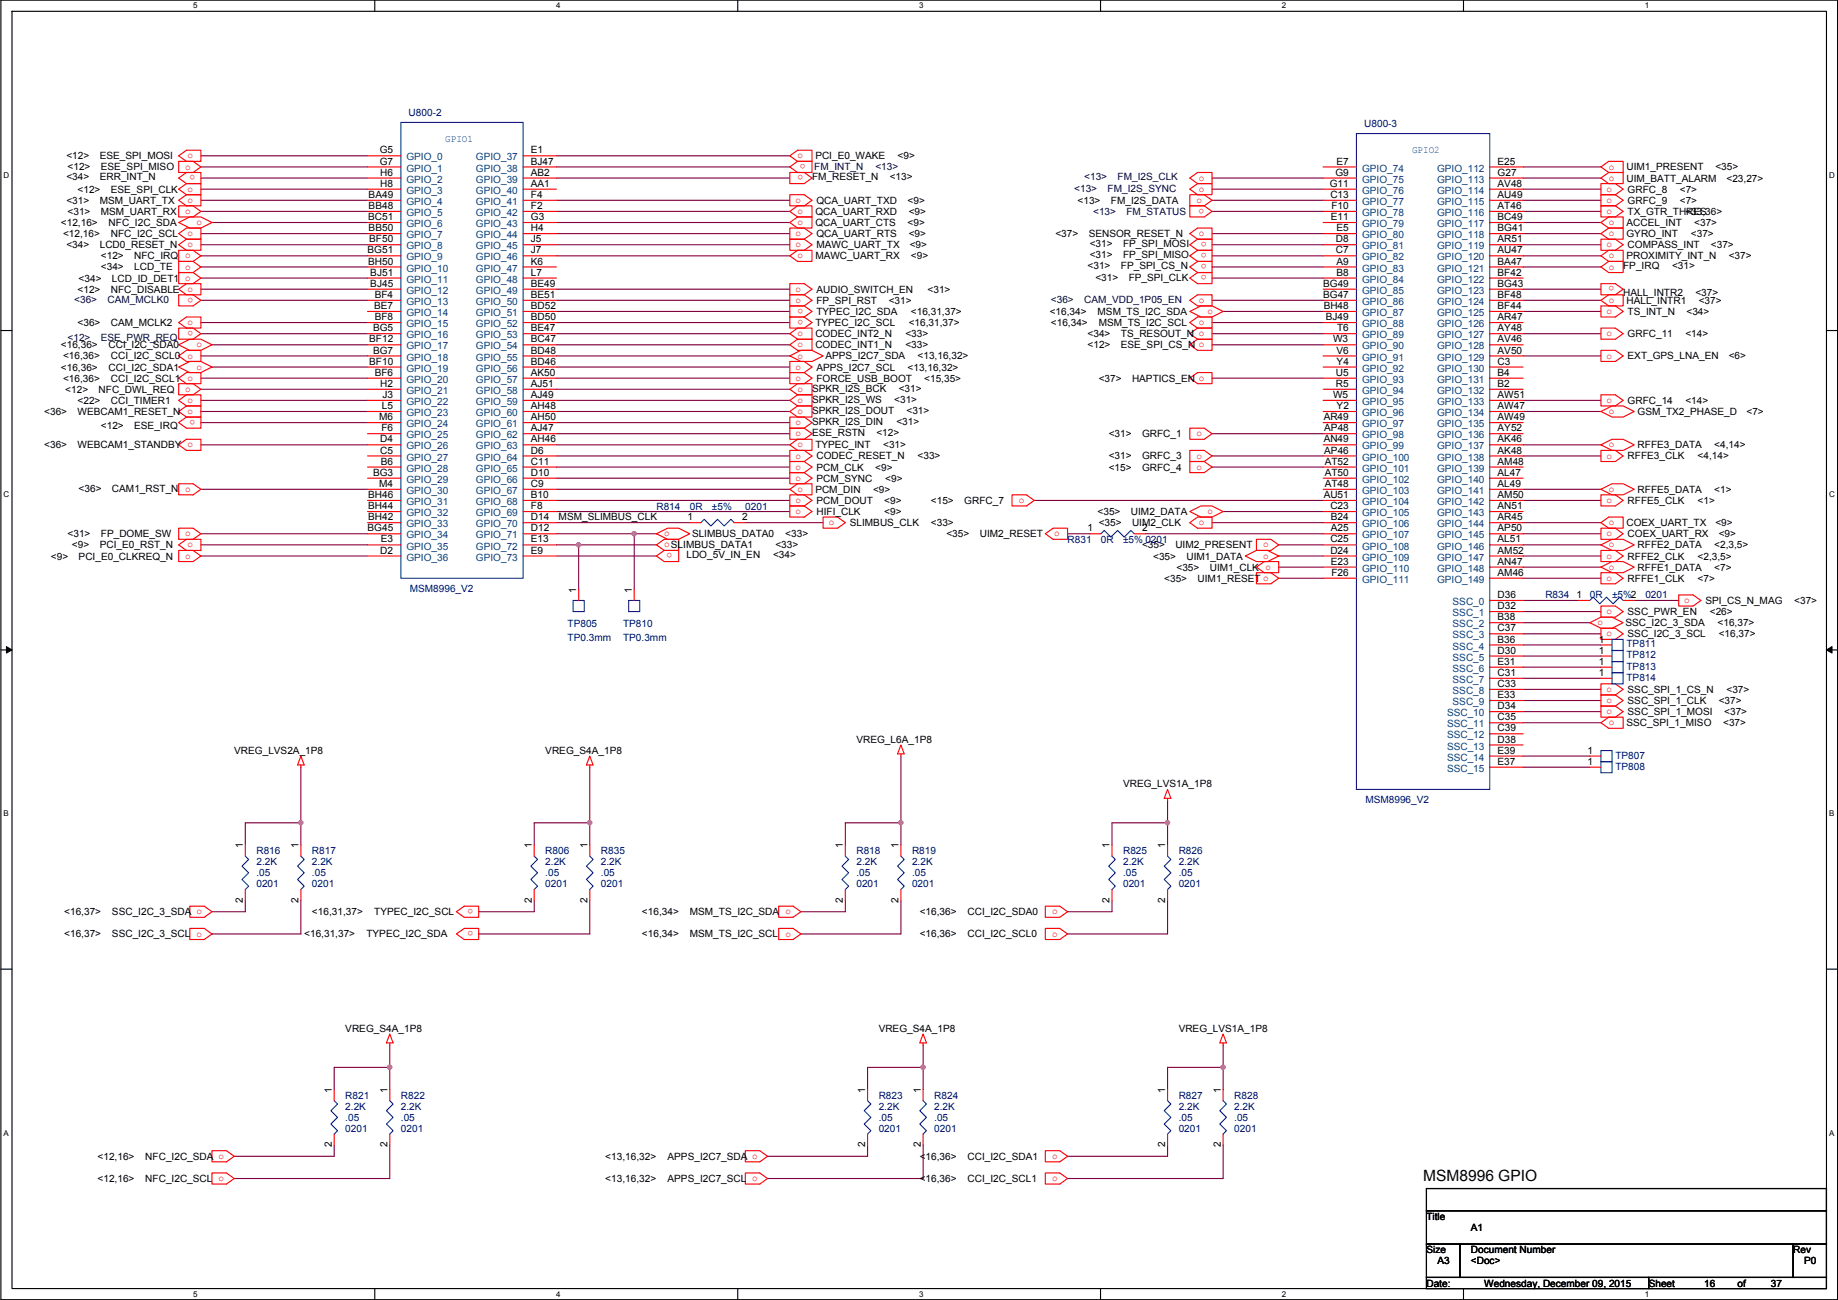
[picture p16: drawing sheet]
<svg xmlns="http://www.w3.org/2000/svg" width="420mm" height="297mm" viewBox="0 0 420 297" stroke-linecap="round" stroke-linejoin="round" font-family="sans-serif">
<defs><g id="words">
<text font-size="3.6" x="325.3" y="269.9">MSM8996 GPIO</text>
<g font-size="2.3" fill="#000080">
<text x="93.4" y="26.5">U800-2</text>
<text x="311.9" y="29">U800-3</text>
<text x="150.1" y="116.4">R814</text>
<text x="157.7" y="116.4">0R</text>
<text x="162.8" y="116.4">±5%</text>
<text x="170.4" y="116.4">0201</text>
<text x="244" y="124">R831</text>
<text x="251.7" y="124">0R</text>
<text x="256.7" y="124">±5% 0201</text>
<text x="93.7" y="135.2">MSM8996_V2</text>
<text x="353.3" y="136.7">R834</text>
<text x="363.4" y="136.7">0R</text>
<text x="368.5" y="136.7">±5%2</text>
<text x="376.1" y="136.7">0201</text>
<text x="129.7" y="143.3">TP805</text>
<text x="142.4" y="143.3">TP810</text>
<text x="129.7" y="146.4">TP0.3mm</text>
<text x="142.4" y="146.4">TP0.3mm</text>
<text x="371.8" y="147.9">TP811</text>
<text x="371.8" y="150.5">TP812</text>
<text x="371.8" y="153">TP813</text>
<text x="371.8" y="155.5">TP814</text>
<text x="369.3" y="173.3">TP807</text>
<text x="369.3" y="175.9">TP808</text>
<text x="312.1" y="183.5">MSM8996_V2</text>
<text x="58.6" y="195.2">R816</text>
<text x="58.6" y="197.7">2.2K</text>
<text x="71.3" y="195.2">R817</text>
<text x="71.3" y="197.7">2.2K</text>
<text x="124.7" y="195.2">R806</text>
<text x="124.7" y="197.7">2.2K</text>
<text x="137.4" y="195.2">R835</text>
<text x="137.4" y="197.7">2.2K</text>
<text x="195.8" y="195.2">R818</text>
<text x="195.8" y="197.7">2.2K</text>
<text x="208.5" y="195.2">R819</text>
<text x="208.5" y="197.7">2.2K</text>
<text x="256.7" y="195.2">R825</text>
<text x="256.7" y="197.7">2.2K</text>
<text x="269.4" y="195.2">R826</text>
<text x="269.4" y="197.7">2.2K</text>
<text x="58.6" y="200.2">.05</text>
<text x="58.6" y="202.8">0201</text>
<text x="71.3" y="200.2">.05</text>
<text x="71.3" y="202.8">0201</text>
<text x="124.7" y="200.2">.05</text>
<text x="124.7" y="202.8">0201</text>
<text x="137.4" y="200.2">.05</text>
<text x="137.4" y="202.8">0201</text>
<text x="195.8" y="200.2">.05</text>
<text x="195.8" y="202.8">0201</text>
<text x="208.5" y="200.2">.05</text>
<text x="208.5" y="202.8">0201</text>
<text x="256.7" y="200.2">.05</text>
<text x="256.7" y="202.8">0201</text>
<text x="269.4" y="200.2">.05</text>
<text x="269.4" y="202.8">0201</text>
<text x="78.9" y="251">R821</text>
<text x="91.6" y="251">R822</text>
<text x="200.9" y="251">R823</text>
<text x="213.6" y="251">R824</text>
<text x="269.4" y="251">R827</text>
<text x="282.1" y="251">R828</text>
<text x="78.9" y="253.6">2.2K</text>
<text x="78.9" y="256.1">.05</text>
<text x="91.6" y="253.6">2.2K</text>
<text x="91.6" y="256.1">.05</text>
<text x="200.9" y="253.6">2.2K</text>
<text x="200.9" y="256.1">.05</text>
<text x="213.6" y="253.6">2.2K</text>
<text x="213.6" y="256.1">.05</text>
<text x="269.4" y="253.6">2.2K</text>
<text x="269.4" y="256.1">.05</text>
<text x="282.1" y="253.6">2.2K</text>
<text x="282.1" y="256.1">.05</text>
<text x="78.9" y="258.7">0201</text>
<text x="91.6" y="258.7">0201</text>
<text x="200.9" y="258.7">0201</text>
<text x="213.6" y="258.7">0201</text>
<text x="269.4" y="258.7">0201</text>
<text x="282.1" y="258.7">0201</text>
</g>
<g font-size="2.3">
<text x="86.8" y="35.1">G5</text>
<text x="121.4" y="35.1">E1</text>
<text x="15.2" y="36.4">&lt;12&gt;</text>
<text x="15.2" y="41.2">&lt;34&gt;</text>
<text x="15.4" y="38.9">&lt;12&gt;</text>
<text x="22.8" y="36.4">ESE_SPI_MOSI</text>
<text x="22.8" y="41.2">ERR_INT_N</text>
<text x="23.1" y="38.9">ESE_SPI_MISO</text>
<text x="86.8" y="37.6">G7</text>
<text x="86.9" y="40.1">H6</text>
<text x="121.4" y="37.6">BJ47</text>
<text x="121.4" y="40.1">AB2</text>
<text x="185.6" y="41.2">FM_RESET_N</text>
<text x="186.4" y="36.4">PCI_E0_WAKE</text>
<text x="203.4" y="41.2">&lt;13&gt;</text>
<text x="205.2" y="36.4">&lt;9&gt;</text>
<text x="305.3" y="40.1">G9</text>
<text x="305.5" y="37.6">E7</text>
<text x="342.3" y="37.6">E25</text>
<text x="342.3" y="40.1">G27</text>
<text x="371.8" y="38.9">UIM1_PRESENT</text>
<text x="371.8" y="41.5">UIM_BATT_ALARM</text>
<text x="392.1" y="38.9">&lt;35&gt;</text>
<text x="394.7" y="41.5">&lt;23,27&gt;</text>
<text x="15.2" y="46.6">&lt;31&gt;</text>
<text x="17.7" y="44">&lt;12&gt;</text>
<text x="22.8" y="46.6">MSM_UART_TX</text>
<text x="25.3" y="44">ESE_SPI_CLK</text>
<text x="84.3" y="45.2">BA49</text>
<text x="84.3" y="47.8">BB48</text>
<text x="86.9" y="42.7">H8</text>
<text x="121.4" y="42.7">AA1</text>
<text x="121.4" y="45.2">F4</text>
<text x="121.4" y="47.8">F2</text>
<text x="186.6" y="46.6">QCA_UART_TXD</text>
<text x="207.5" y="46.6">&lt;9&gt;</text>
<text x="246.3" y="46.6">&lt;13&gt;</text>
<text x="253.9" y="46.6">FM_I2S_DATA</text>
<text x="304" y="42.7">G11</text>
<text x="304.1" y="45.2">C13</text>
<text x="304.4" y="47.8">F10</text>
<text x="342.3" y="42.7">AV48</text>
<text x="342.3" y="45.2">AU49</text>
<text x="342.3" y="47.8">AT46</text>
<text x="372.1" y="44">GRFC_8</text>
<text x="372.1" y="46.6">GRFC_9</text>
<text x="384" y="44">&lt;7&gt;</text>
<text x="384" y="46.6">&lt;7&gt;</text>
<text x="13.9" y="51.6">&lt;12,16&gt;</text>
<text x="15.4" y="49.1">&lt;31&gt;</text>
<text x="23.1" y="49.1">MSM_UART_RX</text>
<text x="24.8" y="51.6">NFC_I2C_SDA</text>
<text x="84.1" y="50.3">BC51</text>
<text x="84.3" y="52.8">BB50</text>
<text x="121.4" y="50.3">G3</text>
<text x="121.4" y="52.8">H4</text>
<text x="186.4" y="49.1">QCA_UART_RXD</text>
<text x="186.4" y="51.6">QCA_UART_CTS</text>
<text x="207.5" y="51.6">&lt;9&gt;</text>
<text x="207.7" y="49.1">&lt;9&gt;</text>
<text x="304.2" y="50.3">E11</text>
<text x="305.5" y="52.8">E5</text>
<text x="342.3" y="50.3">BC49</text>
<text x="342.3" y="52.8">BG41</text>
<text x="371.8" y="51.6">ACCEL_INT</text>
<text x="372.1" y="49.1">TX_GTR_THRES</text>
<text x="385.3" y="49.1">&lt;33,36&gt;</text>
<text x="387.3" y="51.6">&lt;37&gt;</text>
<text x="14.4" y="54.2">&lt;12,16&gt;</text>
<text x="15.2" y="56.7">&lt;34&gt;</text>
<text x="22.8" y="56.7">LCD0_RESET_N</text>
<text x="23.1" y="59.3">&lt;12&gt;</text>
<text x="25.3" y="54.2">NFC_I2C_SCL</text>
<text x="30.7" y="59.3">NFC_IRQ</text>
<text x="84" y="57.9">BG51</text>
<text x="84.4" y="55.4">BF50</text>
<text x="121.4" y="55.4">J5</text>
<text x="121.4" y="57.9">J7</text>
<text x="186.4" y="59.3">MAWC_UART_RX</text>
<text x="186.6" y="54.2">QCA_UART_RTS</text>
<text x="186.6" y="56.7">MAWC_UART_TX</text>
<text x="207.7" y="54.2">&lt;9&gt;</text>
<text x="208" y="56.7">&lt;9&gt;</text>
<text x="208.2" y="59.3">&lt;9&gt;</text>
<text x="241.2" y="54.2">&lt;37&gt;</text>
<text x="248.9" y="54.2">SENSOR_RESET_N</text>
<text x="249.1" y="56.5">&lt;31&gt;</text>
<text x="249.1" y="59">&lt;31&gt;</text>
<text x="256.7" y="56.5">FP_SPI_MOSI</text>
<text x="256.7" y="59">FP_SPI_MISO</text>
<text x="305.4" y="55.4">D8</text>
<text x="305.4" y="57.9">C7</text>
<text x="342.3" y="55.4">AR51</text>
<text x="342.3" y="57.9">AU47</text>
<text x="371.8" y="54.2">GYRO_INT</text>
<text x="371.8" y="59.3">PROXIMITY_INT_N</text>
<text x="372.1" y="56.7">COMPASS_INT</text>
<text x="386.5" y="54.2">&lt;37&gt;</text>
<text x="391.1" y="56.7">&lt;37&gt;</text>
<text x="395.2" y="59.3">&lt;37&gt;</text>
<text x="18" y="64.3">&lt;34&gt;</text>
<text x="23.1" y="61.8">&lt;34&gt;</text>
<text x="25.6" y="64.3">LCD_ID_DET1</text>
<text x="30.7" y="61.8">LCD_TE</text>
<text x="84.1" y="60.5">BH50</text>
<text x="84.7" y="63">BJ51</text>
<text x="84.7" y="65.5">BJ45</text>
<text x="121.4" y="60.5">K6</text>
<text x="121.4" y="63">L7</text>
<text x="121.4" y="65.5">BE49</text>
<text x="248.6" y="61.6">&lt;31&gt;</text>
<text x="250.4" y="64.1">&lt;31&gt;</text>
<text x="256.2" y="61.6">FP_SPI_CS_N</text>
<text x="258" y="64.1">FP_SPI_CLK</text>
<text x="302.5" y="65.5">BG49</text>
<text x="305.5" y="60.5">A9</text>
<text x="305.5" y="63">B8</text>
<text x="342.3" y="60.5">BA47</text>
<text x="342.3" y="63">BF42</text>
<text x="342.3" y="65.5">BG43</text>
<text x="371" y="61.6">FP_IRQ</text>
<text x="382.2" y="61.6">&lt;31&gt;</text>
<text x="17.7" y="66.9">&lt;12&gt;</text>
<text x="25.3" y="66.9">NFC_DISABLE</text>
<text x="85.5" y="70.6">BE7</text>
<text x="85.7" y="68.1">BF4</text>
<text x="121.4" y="68.1">BE51</text>
<text x="121.4" y="70.6">BD52</text>
<text x="186.6" y="72">TYPEC_I2C_SDA</text>
<text x="186.6" y="66.9">AUDIO_SWITCH_EN</text>
<text x="186.6" y="69.4">FP_SPI_RST</text>
<text x="203.1" y="69.4">&lt;31&gt;</text>
<text x="208.2" y="72">&lt;16,31,37&gt;</text>
<text x="212" y="66.9">&lt;31&gt;</text>
<text x="240" y="72">&lt;16,34&gt;</text>
<text x="250.9" y="72">MSM_TS_I2C_SDA</text>
<text x="302.5" y="68.1">BG47</text>
<text x="302.6" y="70.6">BH48</text>
<text x="342.3" y="68.1">BF48</text>
<text x="342.3" y="70.6">BF44</text>
<text x="371" y="67.6">HALL_INTR2</text>
<text x="371.8" y="69.4">HALL_INTR1</text>
<text x="372.1" y="72">TS_INT_N</text>
<text x="385.5" y="72">&lt;34&gt;</text>
<text x="387.5" y="67.6">&lt;37&gt;</text>
<text x="388.3" y="69.4">&lt;37&gt;</text>
<text x="17.7" y="74.5">&lt;36&gt;</text>
<text x="25.3" y="74.5">CAM_MCLK2</text>
<text x="85.3" y="75.7">BG5</text>
<text x="85.7" y="73.2">BF8</text>
<text x="121.4" y="73.2">BD50</text>
<text x="121.4" y="75.7">BE47</text>
<text x="186.4" y="77">CODEC_INT2_N</text>
<text x="186.4" y="74.5">TYPEC_I2C_SCL</text>
<text x="207" y="77">&lt;33&gt;</text>
<text x="207.7" y="74.5">&lt;16,31,37&gt;</text>
<text x="240.2" y="74.5">&lt;16,34&gt;</text>
<text x="248.6" y="77">&lt;34&gt;</text>
<text x="251.2" y="74.5">MSM_TS_I2C_SCL</text>
<text x="256.2" y="77">TS_RESOUT_N o</text>
<text x="303.1" y="73.2">BJ49</text>
<text x="305.6" y="75.7">T6</text>
<text x="342.3" y="73.2">AR47</text>
<text x="342.3" y="75.7">AY48</text>
<text x="372.1" y="77">GRFC_11</text>
<text x="385.3" y="77">&lt;14&gt;</text>
<text x="13.9" y="79.6">&lt;16,36&gt;</text>
<text x="14.4" y="82.1">&lt;16,36&gt;</text>
<text x="24.8" y="79.6">CCI_I2C_SDA0</text>
<text x="25.3" y="82.1">CCI_I2C_SCL0</text>
<text x="84.4" y="78.2">BF12</text>
<text x="84.4" y="83.3">BF10</text>
<text x="85.3" y="80.8">BG7</text>
<text x="121.4" y="78.2">BC47</text>
<text x="121.4" y="80.8">BD48</text>
<text x="121.4" y="83.3">BD46</text>
<text x="186.4" y="79.6">CODEC_INT1_N</text>
<text x="188.7" y="82.1">APPS_I2C7_SDA</text>
<text x="207" y="79.6">&lt;33&gt;</text>
<text x="209.8" y="82.1">&lt;13,16,32&gt;</text>
<text x="248.6" y="79.6">&lt;12&gt;</text>
<text x="256.2" y="79.6">ESE_SPI_CS_N o</text>
<text x="304.7" y="78.2">W3</text>
<text x="305.5" y="80.8">V6</text>
<text x="305.6" y="83.3">Y4</text>
<text x="342.3" y="78.2">AV46</text>
<text x="342.3" y="80.8">AV50</text>
<text x="342.3" y="83.3">C3</text>
<text x="372.1" y="82.1">EXT_GPS_LNA_EN</text>
<text x="395.2" y="82.1">&lt;6&gt;</text>
<text x="13.9" y="84.7">&lt;16,36&gt;</text>
<text x="14.4" y="87.2">&lt;16,36&gt;</text>
<text x="14.9" y="89.7">&lt;12&gt;</text>
<text x="22.6" y="89.7">NFC_DWL_REQ</text>
<text x="24.8" y="84.7">CCI_I2C_SDA1</text>
<text x="25.3" y="87.2">CCI_I2C_SCL1</text>
<text x="85.7" y="85.9">BF6</text>
<text x="86.9" y="88.4">H2</text>
<text x="121.4" y="85.9">AK50</text>
<text x="121.4" y="88.4">AJ51</text>
<text x="185.6" y="89.5">SPKR_I2S_BCK</text>
<text x="186.6" y="84.7">APPS_I2C7_SCL</text>
<text x="186.6" y="87.2">FORCE_USB_BOOT</text>
<text x="205.4" y="89.5">&lt;31&gt;</text>
<text x="207.5" y="84.7">&lt;13,16,32&gt;</text>
<text x="211.3" y="87.2">&lt;15,35&gt;</text>
<text x="251.2" y="87.2">&lt;37&gt;</text>
<text x="258.8" y="87.2">HAPTICS_EN o</text>
<text x="305.4" y="85.9">U5</text>
<text x="305.4" y="88.4">R5</text>
<text x="342.3" y="85.9">B4</text>
<text x="342.3" y="88.4">B2</text>
<text x="10.1" y="94.8">&lt;36&gt;</text>
<text x="17.7" y="92.3">&lt;22&gt;</text>
<text x="17.7" y="94.8">WEBCAM1_RESET_N</text>
<text x="25.3" y="92.3">CCI_TIMER1</text>
<text x="87.3" y="93.5">L5</text>
<text x="87.4" y="90.9">J3</text>
<text x="121.4" y="90.9">AJ49</text>
<text x="121.4" y="93.5">AH48</text>
<text x="185.6" y="92">SPKR_I2S_WS</text>
<text x="185.6" y="94.6">SPKR_I2S_DOUT</text>
<text x="204.4" y="92">&lt;31&gt;</text>
<text x="207.2" y="94.6">&lt;31&gt;</text>
<text x="304.7" y="90.9">W5</text>
<text x="305.6" y="93.5">Y2</text>
<text x="342.3" y="90.9">AW51</text>
<text x="342.3" y="93.5">AW47</text>
<text x="372.1" y="92.3">GRFC_14</text>
<text x="374.3" y="94.8">GSM_TX2_PHASE_D</text>
<text x="385.3" y="92.3">&lt;14&gt;</text>
<text x="399.2" y="94.8">&lt;7&gt;</text>
<text x="23.1" y="98.1">&lt;12&gt;</text>
<text x="30.7" y="98.1">ESE_IRQ</text>
<text x="86.7" y="96">M6</text>
<text x="86.9" y="101.1">D4</text>
<text x="87.2" y="98.6">F6</text>
<text x="121.4" y="96">AH50</text>
<text x="121.4" y="98.6">AJ47</text>
<text x="121.4" y="101.1">AH46</text>
<text x="185.6" y="99.7">ESE_RSTN</text>
<text x="185.6" y="97.1">SPKR_I2S_DIN</text>
<text x="200.4" y="99.7">&lt;12&gt;</text>
<text x="204.9" y="97.1">&lt;31&gt;</text>
<text x="253.4" y="99.9">&lt;31&gt;</text>
<text x="261.1" y="99.9">GRFC_1</text>
<text x="302.6" y="96">AR49</text>
<text x="302.6" y="101.1">AN49</text>
<text x="302.7" y="98.6">AP48</text>
<text x="342.3" y="96">AW49</text>
<text x="342.3" y="98.6">AY52</text>
<text x="342.3" y="101.1">AK46</text>
<text x="10.1" y="102.4">&lt;36&gt;</text>
<text x="17.7" y="102.4">WEBCAM1_STANDBY o</text>
<text x="86.9" y="103.6">C5</text>
<text x="87.1" y="106.2">B6</text>
<text x="121.4" y="103.6">D6</text>
<text x="121.4" y="106.2">C11</text>
<text x="186.4" y="102.4">TYPEC_INT</text>
<text x="186.6" y="105">CODEC_RESET_N</text>
<text x="186.6" y="107.5">PCM_CLK</text>
<text x="200.1" y="107.5">&lt;9&gt;</text>
<text x="201.9" y="102.4">&lt;31&gt;</text>
<text x="209.7" y="105">&lt;33&gt;</text>
<text x="253.4" y="105">&lt;31&gt;</text>
<text x="253.4" y="107.5">&lt;15&gt;</text>
<text x="261.1" y="105">GRFC_3</text>
<text x="261.1" y="107.5">GRFC_4</text>
<text x="302.7" y="103.6">AP46</text>
<text x="302.8" y="106.2">AT52</text>
<text x="342.3" y="103.6">AK48</text>
<text x="342.3" y="106.2">AM48</text>
<text x="372.1" y="105">RFFE3_CLK</text>
<text x="374.3" y="102.4">RFFE3_DATA</text>
<text x="388.1" y="105">&lt;4,14&gt;</text>
<text x="391.9" y="102.4">&lt;4,14&gt;</text>
<text x="18" y="112.4">&lt;36&gt;</text>
<text x="25.6" y="112.4">CAM1_RST_N</text>
<text x="84.1" y="113.8">BH46</text>
<text x="85.3" y="108.7">BG3</text>
<text x="86.7" y="111.3">M4</text>
<text x="121.4" y="108.7">D10</text>
<text x="121.4" y="111.3">C9</text>
<text x="121.4" y="113.8">B10</text>
<text x="186.4" y="112.6">PCM_DIN</text>
<text x="186.6" y="110.1">PCM_SYNC</text>
<text x="199.6" y="112.6">&lt;9&gt;</text>
<text x="202.4" y="110.1">&lt;9&gt;</text>
<text x="302.6" y="113.8">AU51</text>
<text x="302.8" y="108.7">AT50</text>
<text x="302.8" y="111.3">AT48</text>
<text x="342.3" y="108.7">AL47</text>
<text x="342.3" y="111.3">AL49</text>
<text x="342.3" y="113.8">AM50</text>
<text x="374.3" y="112.6">RFFE5_DATA</text>
<text x="391.9" y="112.6">&lt;1&gt;</text>
<text x="84.1" y="116.3">BH44</text>
<text x="84.1" y="118.9">BH42</text>
<text x="121.4" y="116.3">F8</text>
<text x="121.4" y="118.9">D14</text>
<text x="127.7" y="118.7">MSM_SLIMBUS_CLK</text>
<text x="157.2" y="118.9">1</text>
<text x="169.6" y="118.9">2</text>
<text x="186.6" y="115.1">PCM_DOUT</text>
<text x="186.6" y="117.7">HIFI_CLK</text>
<text x="202.1" y="115.1">&lt;9&gt;</text>
<text x="202.1" y="117.7">&lt;9&gt;</text>
<text x="212.8" y="115.1">&lt;15&gt;</text>
<text x="220.4" y="115.1">GRFC_7</text>
<text x="250.9" y="117.7">&lt;35&gt;</text>
<text x="258.5" y="117.7">UIM2_DATA</text>
<text x="304.1" y="116.3">C23</text>
<text x="304.2" y="118.9">B24</text>
<text x="342.3" y="116.3">AN51</text>
<text x="342.3" y="118.9">AR45</text>
<text x="372.1" y="115.1">RFFE5_CLK</text>
<text x="388.1" y="115.1">&lt;1&gt;</text>
<text x="15.4" y="122.8">&lt;31&gt;</text>
<text x="16.5" y="125.3">&lt;9&gt;</text>
<text x="22.8" y="125.3">PCI_E0_RST_N</text>
<text x="23.1" y="122.8">FP_DOME_SW</text>
<text x="84" y="121.4">BG45</text>
<text x="87.1" y="124">E3</text>
<text x="121.4" y="121.4">D12</text>
<text x="121.4" y="124">E13</text>
<text x="158.2" y="122.8">SLIMBUS_DATA0</text>
<text x="177.2" y="125.3">&lt;33&gt;</text>
<text x="179.5" y="122.8">&lt;33&gt;</text>
<text x="194.3" y="120.2">SLIMBUS_CLK</text>
<text x="212.8" y="120.2">&lt;33&gt;</text>
<text x="216.4" y="122.8">&lt;35&gt;</text>
<text x="224" y="122.8">UIM2_RESET</text>
<text x="248.6" y="121.4">1</text>
<text x="251.2" y="120.2">&lt;35&gt;</text>
<text x="258.8" y="120.2">UIM2_CLK</text>
<text x="261.1" y="125.3">&lt;35&gt;</text>
<text x="261.1" y="121.4">2</text>
<text x="268.7" y="125.3">UIM2_PRESENT</text>
<text x="304.1" y="124">C25</text>
<text x="304.2" y="121.4">A25</text>
<text x="342.3" y="121.4">AP50</text>
<text x="342.3" y="124">AL51</text>
<text x="371.8" y="120.2">COEX_UART_TX</text>
<text x="372.1" y="122.8">COEX_UART_RX</text>
<text x="374.3" y="125.3">RFFE2_DATA</text>
<text x="391.9" y="125.3">&lt;2,3,5&gt;</text>
<text x="392.1" y="120.2">&lt;9&gt;</text>
<text x="392.9" y="122.8">&lt;9&gt;</text>
<text x="11.6" y="127.8">&lt;9&gt;</text>
<text x="18" y="127.8">PCI_E0_CLKREQ_N</text>
<text x="86.9" y="126.5">D2</text>
<text x="121.4" y="126.5">E9</text>
<text x="156.9" y="127.6">LDO_5V_IN_EN</text>
<text x="176.7" y="127.6">&lt;34&gt;</text>
<text x="263.6" y="127.8">&lt;35&gt;</text>
<text x="268.9" y="130.4">&lt;35&gt;</text>
<text x="271.2" y="127.8">UIM1_DATA</text>
<text x="276.6" y="130.4">UIM1_CLK o</text>
<text x="304.1" y="126.5">D24</text>
<text x="304.2" y="129">E23</text>
<text x="304.4" y="131.6">F26</text>
<text x="342.3" y="126.5">AM52</text>
<text x="342.3" y="129">AN47</text>
<text x="342.3" y="131.6">AM46</text>
<text x="372.1" y="127.8">RFFE2_CLK</text>
<text x="374.3" y="130.4">RFFE1_DATA</text>
<text x="388.1" y="127.8">&lt;2,3,5&gt;</text>
<text x="391.9" y="130.4">&lt;7&gt;</text>
<text x="131.7" y="135.4" transform="rotate(-90 131.7 135.4)">1</text>
<text x="144.4" y="135.4" transform="rotate(-90 144.4 135.4)">1</text>
<text x="266.1" y="132.9">&lt;35&gt;</text>
<text x="273.8" y="132.9">UIM1_RESET o</text>
<text x="342.3" y="136.7">D36</text>
<text x="360.4" y="136.7">1</text>
<text x="372.1" y="132.9">RFFE1_CLK</text>
<text x="388.1" y="132.9">&lt;7&gt;</text>
<text x="342.3" y="139.2">D32</text>
<text x="342.3" y="141.7">B38</text>
<text x="371.5" y="143.1">SSC_I2C_3_SDA</text>
<text x="372.1" y="140.5">SSC_PWR_EN</text>
<text x="389.8" y="138">SPI_CS_N_MAG</text>
<text x="390.9" y="140.5">&lt;26&gt;</text>
<text x="392.6" y="143.1">&lt;16,37&gt;</text>
<text x="410.2" y="138">&lt;37&gt;</text>
<text x="342.3" y="144.3">C37</text>
<text x="342.3" y="146.8">B36</text>
<text x="342.3" y="149.4">D30</text>
<text x="365.5" y="146.8">1</text>
<text x="365.5" y="149.4">1</text>
<text x="372.1" y="145.6">SSC_I2C_3_SCL</text>
<text x="392.9" y="145.6">&lt;16,37&gt;</text>
<text x="342.3" y="151.9">E31</text>
<text x="342.3" y="154.4">C31</text>
<text x="365.5" y="151.9">1</text>
<text x="365.5" y="154.4">1</text>
<text x="342.3" y="157">C33</text>
<text x="342.3" y="159.5">E33</text>
<text x="372.1" y="158.3">SSC_SPI_1_CS_N</text>
<text x="372.1" y="160.9">SSC_SPI_1_CLK</text>
<text x="392.9" y="160.9">&lt;37&gt;</text>
<text x="394.7" y="158.3">&lt;37&gt;</text>
<text x="342.3" y="162.1">D34</text>
<text x="342.3" y="164.6">C35</text>
<text x="342.3" y="167.1">C39</text>
<text x="371.8" y="165.9">SSC_SPI_1_MISO</text>
<text x="372.1" y="163.4">SSC_SPI_1_MOSI</text>
<text x="393.9" y="165.9">&lt;37&gt;</text>
<text x="394.2" y="163.4">&lt;37&gt;</text>
<text x="53.5" y="172.3">VREG_LVS2A_1P8</text>
<text x="124.7" y="172.3">VREG_S4A_1P8</text>
<text x="195.8" y="169.8">VREG_L6A_1P8</text>
<text x="342.3" y="169.7">D38</text>
<text x="342.3" y="172.2">E39</text>
<text x="362.9" y="172.2">1</text>
<text x="256.7" y="179.9">VREG_LVS1A_1P8</text>
<text x="342.3" y="174.8">E37</text>
<text x="362.9" y="174.8">1</text>
<text x="55.5" y="193.8" transform="rotate(-90 55.5 193.8)">1</text>
<text x="68.2" y="193.8" transform="rotate(-90 68.2 193.8)">1</text>
<text x="121.6" y="193.8" transform="rotate(-90 121.6 193.8)">1</text>
<text x="134.3" y="193.8" transform="rotate(-90 134.3 193.8)">1</text>
<text x="192.7" y="193.8" transform="rotate(-90 192.7 193.8)">1</text>
<text x="205.4" y="193.8" transform="rotate(-90 205.4 193.8)">1</text>
<text x="253.7" y="193.8" transform="rotate(-90 253.7 193.8)">1</text>
<text x="266.4" y="193.8" transform="rotate(-90 266.4 193.8)">1</text>
<text x="14.7" y="209.1">&lt;16,37&gt;</text>
<text x="25.6" y="209.1">SSC_I2C_3_SDA</text>
<text x="55.5" y="206.3" transform="rotate(-90 55.5 206.3)">2</text>
<text x="68.2" y="206.3" transform="rotate(-90 68.2 206.3)">2</text>
<text x="71.3" y="209.1">&lt;16,31,37&gt;</text>
<text x="85.5" y="209.1">TYPEC_I2C_SCL</text>
<text x="121.6" y="206.3" transform="rotate(-90 121.6 206.3)">2</text>
<text x="134.3" y="206.3" transform="rotate(-90 134.3 206.3)">2</text>
<text x="146.8" y="209.1">&lt;16,34&gt;</text>
<text x="157.7" y="209.1">MSM_TS_I2C_SDA</text>
<text x="192.7" y="206.3" transform="rotate(-90 192.7 206.3)">2</text>
<text x="205.4" y="206.3" transform="rotate(-90 205.4 206.3)">2</text>
<text x="210.3" y="209.1">&lt;16,36&gt;</text>
<text x="221.2" y="209.1">CCI_I2C_SDA0</text>
<text x="253.7" y="206.3" transform="rotate(-90 253.7 206.3)">2</text>
<text x="266.4" y="206.3" transform="rotate(-90 266.4 206.3)">2</text>
<text x="14.7" y="214.2">&lt;16,37&gt;</text>
<text x="25.6" y="214.2">SSC_I2C_3_SCL</text>
<text x="69.5" y="214.2">&lt;16,31,37&gt;</text>
<text x="83.8" y="214.2">TYPEC_I2C_SDA</text>
<text x="146.8" y="214.2">&lt;16,34&gt;</text>
<text x="157.7" y="214.2">MSM_TS_I2C_SCL</text>
<text x="210.3" y="214.2">&lt;16,36&gt;</text>
<text x="221.2" y="214.2">CCI_I2C_SCL0</text>
<text x="78.9" y="235.8">VREG_S4A_1P8</text>
<text x="200.9" y="235.8">VREG_S4A_1P8</text>
<text x="269.4" y="235.8">VREG_LVS1A_1P8</text>
<text x="75.9" y="249.7" transform="rotate(-90 75.9 249.7)">1</text>
<text x="88.6" y="249.7" transform="rotate(-90 88.6 249.7)">1</text>
<text x="197.8" y="249.7" transform="rotate(-90 197.8 249.7)">1</text>
<text x="210.5" y="249.7" transform="rotate(-90 210.5 249.7)">1</text>
<text x="266.4" y="249.7" transform="rotate(-90 266.4 249.7)">1</text>
<text x="279.1" y="249.7" transform="rotate(-90 279.1 249.7)">1</text>
<text x="75.9" y="262.2" transform="rotate(-90 75.9 262.2)">2</text>
<text x="88.6" y="262.2" transform="rotate(-90 88.6 262.2)">2</text>
<text x="197.8" y="262.2" transform="rotate(-90 197.8 262.2)">2</text>
<text x="210.5" y="262.2" transform="rotate(-90 210.5 262.2)">2</text>
<text x="266.4" y="262.2" transform="rotate(-90 266.4 262.2)">2</text>
<text x="279.1" y="262.2" transform="rotate(-90 279.1 262.2)">2</text>
<text x="22.3" y="265">&lt;12,16&gt;</text>
<text x="33.2" y="265">NFC_I2C_SDA</text>
<text x="138.4" y="265">&lt;13,16,32&gt;</text>
<text x="152.6" y="265">APPS_I2C7_SDA</text>
<text x="210.3" y="265">&lt;16,36&gt;</text>
<text x="221.2" y="265">CCI_I2C_SDA1</text>
<text x="22.3" y="270.1">&lt;12,16&gt;</text>
<text x="33.2" y="270.1">NFC_I2C_SCL</text>
<text x="138.4" y="270.1">&lt;13,16,32&gt;</text>
<text x="152.6" y="270.1">APPS_I2C7_SCL</text>
<text x="210.3" y="270.1">&lt;16,36&gt;</text>
<text x="221.2" y="270.1">CCI_I2C_SCL1</text>
<text x="326.1" y="278.7">Title</text>
<text x="336.2" y="281.3">A1</text>
<text x="326.1" y="286.3">Size</text>
<text x="336.2" y="286.3">Document Number</text>
<text x="409.9" y="286.3">Rev</text>
<text x="326.1" y="294">Date:</text>
<text x="328.6" y="288.9">A3</text>
<text x="336.2" y="288.9">&lt;Doc&gt;</text>
<text x="339.3" y="294">Wednesday, December 09, 2015</text>
<text x="376.9" y="294">Sheet</text>
<text x="389.6" y="294">16</text>
<text x="397.2" y="294">of</text>
<text x="404.8" y="294">37</text>
<text x="412.4" y="288.9">P0</text>
</g>
<g font-size="2.3" fill="#00f">
<text x="101.8" y="32.4">GPIO1</text>
<text x="322.8" y="34.9">GPIO2</text>
</g>
<g font-size="2.3" fill="#f00">
<text x="42.4" y="38.7">o</text>
<text x="42.9" y="36.2">o</text>
<text x="44.7" y="40" transform="rotate(180 44.7 40)">o</text>
<text x="182.3" y="36.2">o</text>
<text x="183.6" y="40" transform="rotate(180 183.6 40)">o</text>
<text x="184.1" y="37.5" transform="rotate(180 184.1 37.5)">o</text>
<text x="274" y="41.3">o</text>
<text x="367.7" y="38.7">o</text>
<text x="367.7" y="41.3">o</text>
<text x="42.9" y="43.8">o</text>
<text x="42.9" y="46.4">o</text>
<text x="181.8" y="46.4">o</text>
<text x="273.5" y="46.4">o</text>
<text x="274" y="43.8">o</text>
<text x="275.3" y="47.7" transform="rotate(180 275.3 47.7)">o</text>
<text x="367.2" y="43.8">o</text>
<text x="367.2" y="46.4">o</text>
<text x="42.4" y="48.9">o</text>
<text x="42.9" y="54">o</text>
<text x="44.9" y="51.4">o</text>
<text x="181.8" y="54">o</text>
<text x="182.3" y="48.9">o</text>
<text x="182.3" y="51.4">o</text>
<text x="274" y="54">o</text>
<text x="367.2" y="48.9">o</text>
<text x="367.7" y="54">o</text>
<text x="367.7" y="51.4">o</text>
<text x="42.4" y="59.1">o</text>
<text x="42.9" y="56.5">o</text>
<text x="181.8" y="56.5">o</text>
<text x="182.3" y="59.1">o</text>
<text x="275.8" y="55.3" transform="rotate(180 275.8 55.3)">o</text>
<text x="275.8" y="57.8" transform="rotate(180 275.8 57.8)">o</text>
<text x="367.2" y="56.5">o</text>
<text x="367.7" y="59.1">o</text>
<text x="42.4" y="61.6">o</text>
<text x="42.4" y="64.1">o</text>
<text x="275.8" y="60.4" transform="rotate(180 275.8 60.4)">o</text>
<text x="275.8" y="62.9" transform="rotate(180 275.8 62.9)">o</text>
<text x="367.7" y="61.6">o</text>
<text x="369" y="65.4" transform="rotate(180 369 65.4)">o</text>
<text x="42.9" y="66.7">o</text>
<text x="44.1" y="68" transform="rotate(180 44.1 68)">o</text>
<text x="181.8" y="66.7">o</text>
<text x="181.8" y="69.2">o</text>
<text x="183.6" y="70.5" transform="rotate(180 183.6 70.5)">o</text>
<text x="274" y="69.2">o</text>
<text x="276" y="71.8">o</text>
<text x="367.2" y="71.8">o</text>
<text x="367.7" y="69.2">o</text>
<text x="42.9" y="74.3">o</text>
<text x="44.1" y="75.6" transform="rotate(180 44.1 75.6)">o</text>
<text x="182.3" y="76.8">o</text>
<text x="183.6" y="73.1" transform="rotate(180 183.6 73.1)">o</text>
<text x="274" y="74.3">o</text>
<text x="367.2" y="76.8">o</text>
<text x="42.9" y="81.9">o</text>
<text x="44.9" y="79.4">o</text>
<text x="182.3" y="79.4">o</text>
<text x="182.3" y="81.9">o</text>
<text x="367.2" y="81.9">o</text>
<text x="42.4" y="89.5">o</text>
<text x="42.9" y="87">o</text>
<text x="44.9" y="84.5">o</text>
<text x="181.8" y="84.5">o</text>
<text x="181.8" y="87">o</text>
<text x="182.3" y="89.5">o</text>
<text x="42.9" y="92.1">o</text>
<text x="42.9" y="94.6">o</text>
<text x="44.7" y="95.9" transform="rotate(180 44.7 95.9)">o</text>
<text x="182.3" y="92.1">o</text>
<text x="182.3" y="94.6">o</text>
<text x="367.2" y="92.1">o</text>
<text x="367.7" y="94.6">o</text>
<text x="181.8" y="99.7">o</text>
<text x="181.8" y="97.2">o</text>
<text x="273.5" y="99.7">o</text>
<text x="181.8" y="104.8">o</text>
<text x="181.8" y="107.3">o</text>
<text x="182.3" y="102.2">o</text>
<text x="273.5" y="104.8">o</text>
<text x="273.5" y="107.3">o</text>
<text x="367.2" y="104.8">o</text>
<text x="367.7" y="102.2">o</text>
<text x="42.4" y="112.4">o</text>
<text x="181.8" y="109.9">o</text>
<text x="182.3" y="112.4">o</text>
<text x="367.7" y="112.4">o</text>
<text x="181.8" y="114.9">o</text>
<text x="181.8" y="117.5">o</text>
<text x="232.9" y="114.9">o</text>
<text x="276" y="117.5">o</text>
<text x="367.2" y="114.9">o</text>
<text x="42.4" y="122.6">o</text>
<text x="42.9" y="125.1">o</text>
<text x="151.8" y="122.6">o</text>
<text x="151.8" y="125.1">oSLIMBUS_DATA1</text>
<text x="189.4" y="120">o</text>
<text x="241" y="122.6">o</text>
<text x="274" y="120">o</text>
<text x="288.7" y="125.1">o</text>
<text x="367.2" y="122.6">o</text>
<text x="367.7" y="120">o</text>
<text x="367.7" y="125.1">o</text>
<text x="42.4" y="127.6">o</text>
<text x="153.6" y="126.4" transform="rotate(180 153.6 126.4)">o</text>
<text x="288.7" y="127.6">o</text>
<text x="367.2" y="127.6">o</text>
<text x="367.7" y="130.2">o</text>
<text x="367.2" y="132.7">o</text>
<text x="385" y="137.8">o</text>
<text x="365.2" y="142.9">o</text>
<text x="367.2" y="140.3">o</text>
<text x="367.2" y="145.4">o</text>
<text x="367.2" y="158.1">o</text>
<text x="367.2" y="160.7">o</text>
<text x="367.2" y="163.2">o</text>
<text x="367.7" y="165.7">o</text>
<text x="44.9" y="208.9">o</text>
<text x="108.2" y="207.7" transform="rotate(180 108.2 207.7)">o</text>
<text x="179.5" y="208.9">o</text>
<text x="240.5" y="208.9">o</text>
<text x="44.9" y="214">o</text>
<text x="108.2" y="212.8" transform="rotate(180 108.2 212.8)">o</text>
<text x="179.5" y="214">o</text>
<text x="240.5" y="214">o</text>
<text x="50" y="264.8">o</text>
<text x="50" y="269.9">o</text>
<text x="171.9" y="264.8">o</text>
<text x="171.9" y="269.9">o</text>
<text x="240.5" y="264.8">o</text>
<text x="240.5" y="269.9">o</text>
</g>
<g font-size="2.3" fill="#004080">
<text x="92.9" y="36.7">GPIO_0</text>
<text x="92.9" y="39.2">GPIO_1</text>
<text x="92.9" y="41.7">GPIO_2</text>
<text x="108.8" y="36.7">GPIO_37</text>
<text x="108.8" y="39.2">GPIO_38</text>
<text x="108.8" y="41.7">GPIO_39</text>
<text x="311.4" y="39.2">GPIO_74</text>
<text x="311.4" y="41.7">GPIO_75</text>
<text x="328.5" y="39.2">GPIO_112</text>
<text x="328.5" y="41.7">GPIO_113</text>
<text x="92.9" y="44.3">GPIO_3</text>
<text x="92.9" y="46.8">GPIO_4</text>
<text x="108.8" y="44.3">GPIO_40</text>
<text x="108.8" y="46.8">GPIO_41</text>
<text x="311.4" y="44.3">GPIO_76</text>
<text x="311.4" y="46.8">GPIO_77</text>
<text x="328.5" y="44.3">GPIO_114</text>
<text x="328.5" y="46.8">GPIO_115</text>
<text x="92.9" y="49.4">GPIO_5</text>
<text x="92.9" y="51.9">GPIO_6</text>
<text x="108.8" y="49.4">GPIO_42</text>
<text x="108.8" y="51.9">GPIO_43</text>
<text x="311.4" y="49.4">GPIO_78</text>
<text x="311.4" y="51.9">GPIO_79</text>
<text x="328.5" y="49.4">GPIO_116</text>
<text x="328.5" y="51.9">GPIO_117</text>
<text x="92.9" y="54.4">GPIO_7</text>
<text x="92.9" y="57">GPIO_8</text>
<text x="92.9" y="59.5">GPIO_9</text>
<text x="108.8" y="54.4">GPIO_44</text>
<text x="108.8" y="57">GPIO_45</text>
<text x="108.8" y="59.5">GPIO_46</text>
<text x="311.4" y="54.4">GPIO_80</text>
<text x="311.4" y="57">GPIO_81</text>
<text x="311.4" y="59.5">GPIO_82</text>
<text x="328.5" y="54.4">GPIO_118</text>
<text x="328.5" y="57">GPIO_119</text>
<text x="328.5" y="59.5">GPIO_120</text>
<text x="92.9" y="62.1">GPIO_10</text>
<text x="92.9" y="64.6">GPIO_11</text>
<text x="108.8" y="62.1">GPIO_47</text>
<text x="108.8" y="64.6">GPIO_48</text>
<text x="311.4" y="62.1">GPIO_83</text>
<text x="311.4" y="64.6">GPIO_84</text>
<text x="328.5" y="62.1">GPIO_121</text>
<text x="328.5" y="64.6">GPIO_122</text>
<text x="92.9" y="67.1">GPIO_12</text>
<text x="92.9" y="69.7">GPIO_13</text>
<text x="108.8" y="67.1">GPIO_49</text>
<text x="108.8" y="69.7">GPIO_50</text>
<text x="311.4" y="67.1">GPIO_85</text>
<text x="311.4" y="69.7">GPIO_86</text>
<text x="328.5" y="67.1">GPIO_123</text>
<text x="328.5" y="69.7">GPIO_124</text>
<text x="92.9" y="72.2">GPIO_14</text>
<text x="92.9" y="74.8">GPIO_15</text>
<text x="92.9" y="77.3">GPIO_16</text>
<text x="108.8" y="72.2">GPIO_51</text>
<text x="108.8" y="74.8">GPIO_52</text>
<text x="108.8" y="77.3">GPIO_53</text>
<text x="311.4" y="72.2">GPIO_87</text>
<text x="311.4" y="74.8">GPIO_88</text>
<text x="311.4" y="77.3">GPIO_89</text>
<text x="328.5" y="72.2">GPIO_125</text>
<text x="328.5" y="74.8">GPIO_126</text>
<text x="328.5" y="77.3">GPIO_127</text>
<text x="92.9" y="79.8">GPIO_17</text>
<text x="92.9" y="82.4">GPIO_18</text>
<text x="108.8" y="79.8">GPIO_54</text>
<text x="108.8" y="82.4">GPIO_55</text>
<text x="311.4" y="79.8">GPIO_90</text>
<text x="311.4" y="82.4">GPIO_91</text>
<text x="328.5" y="79.8">GPIO_128</text>
<text x="328.5" y="82.4">GPIO_129</text>
<text x="92.9" y="84.9">GPIO_19</text>
<text x="92.9" y="87.5">GPIO_20</text>
<text x="108.8" y="84.9">GPIO_56</text>
<text x="108.8" y="87.5">GPIO_57</text>
<text x="311.4" y="84.9">GPIO_92</text>
<text x="311.4" y="87.5">GPIO_93</text>
<text x="328.5" y="84.9">GPIO_130</text>
<text x="328.5" y="87.5">GPIO_131</text>
<text x="92.9" y="90">GPIO_21</text>
<text x="92.9" y="92.5">GPIO_22</text>
<text x="92.9" y="95.1">GPIO_23</text>
<text x="108.8" y="90">GPIO_58</text>
<text x="108.8" y="92.5">GPIO_59</text>
<text x="108.8" y="95.1">GPIO_60</text>
<text x="311.4" y="90">GPIO_94</text>
<text x="311.4" y="92.5">GPIO_95</text>
<text x="311.4" y="95.1">GPIO_96</text>
<text x="328.5" y="90">GPIO_132</text>
<text x="328.5" y="92.5">GPIO_133</text>
<text x="328.5" y="95.1">GPIO_134</text>
<text x="92.9" y="97.6">GPIO_24</text>
<text x="92.9" y="100.2">GPIO_25</text>
<text x="108.8" y="97.6">GPIO_61</text>
<text x="108.8" y="100.2">GPIO_62</text>
<text x="311.4" y="97.6">GPIO_97</text>
<text x="311.4" y="100.2">GPIO_98</text>
<text x="328.5" y="97.6">GPIO_135</text>
<text x="328.5" y="100.2">GPIO_136</text>
<text x="92.9" y="102.7">GPIO_26</text>
<text x="92.9" y="105.2">GPIO_27</text>
<text x="92.9" y="107.8">GPIO_28</text>
<text x="108.8" y="102.7">GPIO_63</text>
<text x="108.8" y="105.2">GPIO_64</text>
<text x="108.8" y="107.8">GPIO_65</text>
<text x="311.4" y="102.7">GPIO_99</text>
<text x="311.4" y="105.2">GPIO_100</text>
<text x="311.4" y="107.8">GPIO_101</text>
<text x="328.5" y="102.7">GPIO_137</text>
<text x="328.5" y="105.2">GPIO_138</text>
<text x="328.5" y="107.8">GPIO_139</text>
<text x="92.9" y="110.3">GPIO_29</text>
<text x="92.9" y="112.9">GPIO_30</text>
<text x="108.8" y="110.3">GPIO_66</text>
<text x="108.8" y="112.9">GPIO_67</text>
<text x="311.4" y="110.3">GPIO_102</text>
<text x="311.4" y="112.9">GPIO_103</text>
<text x="328.5" y="110.3">GPIO_140</text>
<text x="328.5" y="112.9">GPIO_141</text>
<text x="92.9" y="115.4">GPIO_31</text>
<text x="92.9" y="117.9">GPIO_32</text>
<text x="108.8" y="115.4">GPIO_68</text>
<text x="108.8" y="117.9">GPIO_69</text>
<text x="311.4" y="115.4">GPIO_104</text>
<text x="311.4" y="117.9">GPIO_105</text>
<text x="328.5" y="115.4">GPIO_142</text>
<text x="328.5" y="117.9">GPIO_143</text>
<text x="92.9" y="120.5">GPIO_33</text>
<text x="92.9" y="123">GPIO_34</text>
<text x="92.9" y="125.6">GPIO_35</text>
<text x="108.8" y="120.5">GPIO_70</text>
<text x="108.8" y="123">GPIO_71</text>
<text x="108.8" y="125.6">GPIO_72</text>
<text x="311.4" y="120.5">GPIO_106</text>
<text x="311.4" y="123">GPIO_107</text>
<text x="311.4" y="125.6">GPIO_108</text>
<text x="328.5" y="120.5">GPIO_144</text>
<text x="328.5" y="123">GPIO_145</text>
<text x="328.5" y="125.6">GPIO_146</text>
<text x="92.9" y="128.1">GPIO_36</text>
<text x="108.8" y="128.1">GPIO_73</text>
<text x="311.4" y="128.1">GPIO_109</text>
<text x="311.4" y="130.6">GPIO_110</text>
<text x="328.5" y="128.1">GPIO_147</text>
<text x="328.5" y="130.6">GPIO_148</text>
<text x="311.4" y="133.2">GPIO_111</text>
<text x="328.5" y="133.2">GPIO_149</text>
<text x="332.1" y="138.3">SSC_0</text>
<text x="332.1" y="140.8">SSC_1</text>
<text x="332.1" y="143.3">SSC_2</text>
<text x="332.1" y="145.9">SSC_3</text>
<text x="332.1" y="148.4">SSC_4</text>
<text x="332.1" y="151">SSC_5</text>
<text x="332.1" y="153.5">SSC_6</text>
<text x="332.1" y="156">SSC_7</text>
<text x="332.1" y="158.6">SSC_8</text>
<text x="332.1" y="161.1">SSC_9</text>
<text x="330.8" y="163.7">SSC_10</text>
<text x="330.8" y="166.2">SSC_11</text>
<text x="330.8" y="168.7">SSC_12</text>
<text x="330.8" y="171.3">SSC_13</text>
<text x="330.8" y="173.8">SSC_14</text>
<text x="330.8" y="176.4">SSC_15</text>
</g>
<g font-size="2.3" fill="#000040">
<text x="186.1" y="38.9">FM_INT_N</text>
<text x="200.1" y="38.9">&lt;13&gt;</text>
<text x="247.9" y="41.2">&lt;13&gt;</text>
<text x="255.5" y="41.2">FM_I2S_CLK</text>
<text x="245.6" y="43.8">&lt;13&gt;</text>
<text x="253.2" y="43.8">FM_I2S_SYNC</text>
<text x="249.9" y="49.1">&lt;13&gt;</text>
<text x="257.5" y="49.1">FM_STATUS</text>
<text x="17" y="69.2">&lt;36&gt;</text>
<text x="24.6" y="69.2">CAM_MCLK0</text>
<text x="240.2" y="69.2">&lt;36&gt;</text>
<text x="247.9" y="69.2">CAM_VDD_1P05_EN</text>
<text x="15.4" y="77.8">&lt;12&gt;</text>
<text x="23.1" y="77.8">ESE_PWR_REQ</text>
</g>
<g font-size="1.8">
<text x="44.2" y="1.9">5</text>
<text x="127.1" y="1.9">4</text>
<text x="210.1" y="1.9">3</text>
<text x="293" y="1.9">2</text>
<text x="376" y="1.9">1</text>
<text x=".8" y="40.6">D</text>
<text x="418.2" y="40.6">D</text>
<text x=".8" y="113.6">C</text>
<text x="418.2" y="113.6">C</text>
<text x=".8" y="186.6">B</text>
<text x="418.2" y="186.6">B</text>
<text x=".8" y="259.5">A</text>
<text x="418.2" y="259.5">A</text>
<text x="44.2" y="296.3">5</text>
<text x="127.1" y="296.3">4</text>
<text x="210.1" y="296.3">3</text>
<text x="293" y="296.3">2</text>
<text x="376" y="296.3">1</text>
</g>
</g></defs>
<path d="M.2 0h419.9v297h-419.9zM2.7 2.6h414.8v291.8h-414.8z" fill="none" stroke="#000" stroke-width=".25"/>
<g fill="#fff">
<path d="M44.2 .3h1v2h-1z"/>
<path d="M44.2 294.7h1v2h-1z"/>
</g>
<path d="M85.7 0v2.6M85.7 294.4v2.6" fill="none" stroke="#000" stroke-width=".25"/>
<g fill="#fff">
<path d="M127.1 .3h1v2h-1z"/>
<path d="M127.1 294.7h1v2h-1z"/>
</g>
<path d="M168.6 0v2.6M168.6 294.4v2.6" fill="none" stroke="#000" stroke-width=".25"/>
<g fill="#fff">
<path d="M210.1 .3h1v2h-1z"/>
<path d="M210.1 294.7h1v2h-1z"/>
</g>
<path d="M251.6 0v2.6M251.6 294.4v2.6" fill="none" stroke="#000" stroke-width=".25"/>
<g fill="#fff">
<path d="M293 .3h1v2h-1z"/>
<path d="M293 294.7h1v2h-1z"/>
</g>
<path d="M334.5 0v2.6M334.5 294.4v2.6" fill="none" stroke="#000" stroke-width=".25"/>
<g fill="#fff">
<path d="M376 .3h1v2h-1z"/>
<path d="M376 294.7h1v2h-1z"/>
<path d="M.8 39h1.3v2h-1.3z"/>
<path d="M418.2 39h1.2v2h-1.2z"/>
<path d="M.8 112h1.3v2h-1.3z"/>
<path d="M418.2 112h1.2v2h-1.2z"/>
</g>
<path d="M.2 75.5h2.5M417.5 75.5h2.6" fill="none" stroke="#000" stroke-width=".25"/>
<g fill="#fff">
<path d="M.8 185h1.2v1.9h-1.2z"/>
<path d="M418.2 185h1.1v1.9h-1.1z"/>
</g>
<path d="M.2 148.5h2.5M417.5 148.5h2.6" fill="none" stroke="#000" stroke-width=".25"/>
<path d="M1.5 147.7l1.2 .8-1.2 .7zM417.5 148.5l1.3-.8v1.5z" fill="#000"/>
<path d="M1.5 147.7l1.2 .8-1.2 .7zM417.5 148.5l1.3-.8v1.5z" fill="none" stroke="#000" stroke-width=".23"/>
<g fill="#fff">
<path d="M.8 257.9h1.2v2h-1.2z"/>
<path d="M418.2 257.9h1.1v2h-1.1z"/>
</g>
<path d="M.2 221.4h2.5M417.5 221.4h2.6" fill="none" stroke="#000" stroke-width=".25"/>
<g fill="none" stroke="#800040" stroke-width=".25">
<path d="M45.9 35.6h38.1M45.9 38.1h38.1M127.2 35.6h53.3M45.9 43.2h38.1M45.9 45.8h38.1M45.9 48.3h38.1M45.9 53.4h38.1M45.9 55.9h38.1M45.9 58.5h38.1M48.5 50.8h35.5M127.2 45.8h53.3M127.2 48.3h53.3"/>
<path d="M127.2 50.8h53.3M127.2 53.4h53.3M127.2 55.9h53.3M127.2 58.5h53.3M45.9 61h38.1M45.9 66.1h38.1M45.9 73.7h38.1M48.5 78.8h35.5M127.2 76.2h53.3M127.2 78.8h53.3M45.9 81.3h38.1M45.9 86.4h38.1"/>
<path d="M45.9 91.5h38.1M45.9 94h38.1M48.5 83.9h35.5M127.2 81.3h53.3M127.2 83.9h53.3M127.2 86.4h53.3M45.9 101.6h38.1M127.2 104.2h53.3M127.2 106.7h53.3M127.2 109.3h53.3M127.2 111.8h53.3M127.2 114.3h53.3"/>
<path d="M127.2 119.4h30.5M170.4 119.4h17.8M45.9 127h38.1M45.9 124.5h38.1M127.2 122h17.8"/>
</g>
<circle cx="145" cy="121.9" r=".49" fill="#f0f"/>
<circle cx="145" cy="121.9" r=".49" fill="none" stroke="#f0f" stroke-width=".25"/>
<path d="M127.2 124.5h5.1M68.8 175.3v17.8M68.8 188h-12.7v5.1" fill="none" stroke="#800040" stroke-width=".25"/>
<circle cx="68.8" cy="188" r=".49" fill="#f0f"/>
<circle cx="68.8" cy="188" r=".49" fill="none" stroke="#f0f" stroke-width=".25"/>
<path d="M205.9 172.8v20.3M205.9 188h-12.7v5.1M56.1 205.8v2.5h-7.6M68.8 205.8v7.6h-20.3" fill="none" stroke="#800040" stroke-width=".25"/>
<circle cx="205.9" cy="188" r=".49" fill="#f0f"/>
<circle cx="205.9" cy="188" r=".49" fill="none" stroke="#f0f" stroke-width=".25"/>
<path d="M193.2 205.8v2.5h-10.1M205.9 205.8v7.6h-22.8M89.1 238.8v10.2M89.1 243.9h-12.7v5.1" fill="none" stroke="#800040" stroke-width=".25"/>
<circle cx="89.1" cy="243.9" r=".49" fill="#f0f"/>
<circle cx="89.1" cy="243.9" r=".49" fill="none" stroke="#f0f" stroke-width=".25"/>
<path d="M211 238.8v10.2M211 243.9h-12.7v5.1M76.4 261.7v2.5h-22.9M89.1 261.7v7.6h-35.6" fill="none" stroke="#800040" stroke-width=".25"/>
<circle cx="211" cy="243.9" r=".49" fill="#f0f"/>
<circle cx="211" cy="243.9" r=".49" fill="none" stroke="#f0f" stroke-width=".25"/>
<path d="M266.9 188h-12.7v5.1M266.9 182.9v10.2M198.3 261.7v2.5h-22.8M211 261.7v7.6h-35.5" fill="none" stroke="#800040" stroke-width=".25"/>
<circle cx="266.9" cy="188" r=".49" fill="#f0f"/>
<circle cx="266.9" cy="188" r=".49" fill="none" stroke="#f0f" stroke-width=".25"/>
<path d="M254.2 205.8v2.5h-10.2M266.9 205.8v7.6h-22.9M279.6 238.8v10.2M279.6 243.9h-12.7v5.1" fill="none" stroke="#800040" stroke-width=".25"/>
<circle cx="279.6" cy="243.9" r=".49" fill="#f0f"/>
<circle cx="279.6" cy="243.9" r=".49" fill="none" stroke="#f0f" stroke-width=".25"/>
<g fill="none" stroke="#800040" stroke-width=".25">
<path d="M348.2 38.1h17.8M348.2 40.7h17.8M348.2 43.2h17.8M348.2 45.8h17.8M348.2 48.3h17.8M348.2 53.4h17.8M348.2 55.9h17.8M348.2 58.5h17.8M45.9 68.6h38.1M45.9 63.5h38.1M277.1 73.7h25.4M277.1 76.2h25.4"/>
<path d="M277.1 78.8h25.4M279.6 71.2h22.9M348.2 68.6h17.8M348.2 71.2h17.8M348.2 76.2h17.8M45.9 88.9h38.1M277.1 99.1h25.4M277.1 86.4h25.4M348.2 81.3h17.8M348.2 91.5h17.8M348.2 94h17.8M236.4 114.3h66.1"/>
<path d="M277.1 104.2h25.4M277.1 106.7h25.4M277.1 119.4h25.4M279.6 116.9h22.9M348.2 101.6h17.8M348.2 104.2h17.8M348.2 111.8h17.8M348.2 114.3h17.8M348.2 119.4h17.8M150.1 124.5h-17.8v10.2M244 122h5.1M261.8 122h40.7"/>
<path d="M292.3 124.5h10.2M292.3 127h10.2M292.3 129.6h10.2M292.3 132.1h10.2M348.2 122h17.8M348.2 124.5h17.8M348.2 127h17.8M348.2 129.6h17.8M348.2 132.1h17.8M348.2 137.2h12.7M348.2 139.7h17.8M373.6 137.2h10.1"/>
<path d="M348.2 142.3h15.2M348.2 144.8h17.8M348.2 157.5h17.8M348.2 160.1h17.8M348.2 162.6h17.8M348.2 165.1h17.8M266.9 261.7v2.5h-22.9M279.6 261.7v7.6h-35.6"/>
</g>
<circle cx="132.3" cy="124.5" r=".49" fill="#f0f"/>
<circle cx="132.3" cy="124.5" r=".49" fill="none" stroke="#f0f" stroke-width=".25"/>
<path d="M277.1 53.4h25.4M348.2 50.8h17.8M127.2 71.2h53.3M127.2 73.7h53.3M134.8 175.3v17.8M348.2 172.8h15.2M348.2 175.3h15.2M134.8 188h-12.7v5.1" fill="none" stroke="#800040" stroke-width=".25"/>
<circle cx="134.8" cy="188" r=".49" fill="#f0f"/>
<circle cx="134.8" cy="188" r=".49" fill="none" stroke="#f0f" stroke-width=".25"/>
<g fill="none" stroke="#800040" stroke-width=".25">
<path d="M127.2 38.1h53.3M45.9 40.7h38.1M127.2 40.7h53.3M277.1 45.8h25.4M277.1 40.7h25.4M277.1 43.2h25.4M277.1 48.3h25.4M277.1 58.5h25.4M277.1 55.9h25.4M45.9 76.2h38.1M127.2 66.1h53.3M127.2 68.6h53.3"/>
<path d="M277.1 61h25.4M277.1 63.5h25.4M277.1 68.6h25.4M348.2 61h17.8M348.2 66.1h17.8M45.9 96.6h38.1M127.2 99.1h53.3M127.2 88.9h53.3M127.2 91.5h53.3M127.2 94h53.3M127.2 96.6h53.3M45.9 111.8h38.1"/>
<path d="M127.2 101.6h53.3M127.2 116.9h53.3M45.9 122h38.1M127.2 127h22.9M150.1 122h-5.1v12.7M348.2 147.4h17.8M348.2 149.9h17.8M348.2 152.4h17.8M348.2 155h17.8M122.1 205.8v2.5h-12.7M134.8 205.8v7.6h-25.4"/>
</g>
<g fill="none" stroke="#f00" stroke-width=".25">
<path d="M40.8 36.9h3.3l1.8 1.2-1.8 1.3h-3.3zM40.8 35.6l1.8-1.3h3.3v2.6h-3.3zM84 35.6h7.6M84 38.1h7.6M119.6 35.6h7.6M119.6 38.1h7.6M180.5 35.6l1.8-1.3h3.3v2.6h-3.3zM180.5 39.4h3.3l1.8 1.3-1.8 1.3h-3.3zM180.5 38.1l1.8-1.2h3.3v2.5h-3.3zM302.5 38.1h7.6M340.6 38.1h7.6M366 38.1l1.7-1.2h3.3v2.5h-3.3z"/>
<path d="M40.8 45.8l1.8-1.3h3.3v2.5h-3.3zM40.8 47h3.3l1.8 1.3-1.8 1.3h-3.3zM40.8 50.8l2.6-1.2h2.5l2.6 1.2-2.6 1.3h-2.5zM40.8 53.4l1.8-1.3h3.3v2.6h-3.3zM40.8 55.9l1.8-1.2h3.3v2.5h-3.3zM40.8 57.2h3.3l1.8 1.3-1.8 1.2h-3.3zM40.8 40.7l1.8-1.3h3.3v2.6h-3.3zM42.6 42l-1.8 1.2 1.8 1.3M42.6 42h3.3v2.5h-3.3M44.1 59.7l1.8 1.3-1.8 1.3M44.1 59.7h-3.3v2.6h3.3M84 40.7h7.6"/>
<path d="M84 43.2h7.6M84 45.8h7.6M84 48.3h7.6M84 50.8h7.6M84 53.4h7.6M84 55.9h7.6M84 58.5h7.6M119.6 40.7h7.6M119.6 43.2h7.6M119.6 45.8h7.6M119.6 48.3h7.6M119.6 50.8h7.6"/>
<path d="M119.6 53.4h7.6M119.6 55.9h7.6M119.6 58.5h7.6M180.5 44.5h3.3l1.8 1.3-1.8 1.2h-3.3zM180.5 48.3l1.8-1.3h3.3v2.6h-3.3zM180.5 50.8l1.8-1.2h3.3v2.5h-3.3zM180.5 52.1h3.3l1.8 1.3-1.8 1.3h-3.3zM180.5 54.7h3.3l1.8 1.2-1.8 1.3h-3.3zM180.5 58.5l1.8-1.3h3.3v2.5h-3.3zM272 53.4l1.8-1.3h3.3v2.6h-3.3zM272 44.5h3.3l1.8 1.3-1.8 1.2h-3.3zM272 43.2l1.8-1.2h3.3v2.5h-3.3z"/>
<path d="M272 40.7l1.8-1.3h3.3v2.6h-3.3zM272 47h3.3l1.8 1.3-1.8 1.3h-3.3zM273.8 54.7l-1.8 1.2 1.8 1.3M273.8 54.7h3.3v2.5h-3.3M273.8 57.2l-1.8 1.3 1.8 1.2M273.8 57.2h3.3v2.5h-3.3M273.8 59.7l-1.8 1.3 1.8 1.3M273.8 59.7h3.3v2.6h-3.3M302.5 40.7h7.6M302.5 43.2h7.6M302.5 45.8h7.6M302.5 48.3h7.6"/>
<path d="M302.5 50.8h7.6M302.5 53.4h7.6M302.5 55.9h7.6M302.5 58.5h7.6M340.6 40.7h7.6M340.6 43.2h7.6M340.6 45.8h7.6M340.6 48.3h7.6M340.6 50.8h7.6M340.6 53.4h7.6M340.6 55.9h7.6M340.6 58.5h7.6"/>
<path d="M366 40.7l1.7-1.3h3.3v2.6h-3.3zM366 42h3.3l1.7 1.2-1.7 1.3h-3.3zM366 47h3.3l1.7 1.3-1.7 1.3h-3.3zM366 53.4l1.7-1.3h3.3v2.6h-3.3zM366 54.7h3.3l1.7 1.2-1.7 1.3h-3.3zM366 58.5l1.7-1.3h3.3v2.5h-3.3zM366 50.8l1.7-1.2h3.3v2.5h-3.3zM369.3 44.5l1.7 1.3-1.7 1.2M369.3 44.5h-3.3v2.5h3.3M40.8 66.1l1.8-1.3h3.3v2.6h-3.3zM40.8 73.7l1.8-1.3h3.3v2.6h-3.3zM40.8 78.8l2.6-1.3h2.5l2.6 1.3-2.6 1.3h-2.5z"/>
<path d="M40.8 67.4h3.3l1.8 1.2-1.8 1.3h-3.3zM40.8 62.3h3.3l1.8 1.2-1.8 1.3h-3.3zM40.8 75h3.3l1.8 1.2-1.8 1.3h-3.3zM84 61h7.6M84 63.5h7.6M84 66.1h7.6M84 68.6h7.6M84 71.2h7.6M84 73.7h7.6M84 76.2h7.6M84 78.8h7.6M119.6 61h7.6"/>
<path d="M119.6 63.5h7.6M119.6 66.1h7.6M119.6 68.6h7.6M119.6 71.2h7.6M119.6 73.7h7.6M119.6 76.2h7.6M119.6 78.8h7.6M180.5 76.2l1.8-1.2h3.3v2.5h-3.3zM180.5 78.8l1.8-1.3h3.3v2.6h-3.3zM180.5 72.4h3.3l1.8 1.3-1.8 1.3h-3.3zM180.5 64.8h3.3l1.8 1.3-1.8 1.3h-3.3zM183.8 69.9l1.8 1.3-1.8 1.2"/>
<path d="M183.8 69.9h-3.3v2.5h3.3M183.8 67.4l1.8 1.2-1.8 1.3M183.8 67.4h-3.3v2.5h3.3M272 71.2l2.5-1.3h2.6l2.5 1.3-2.5 1.2h-2.6zM272 73.7l1.8-1.3h3.3v2.6h-3.3zM272 78.8l1.8-1.3h3.3v2.6h-3.3zM272 63.5l1.8-1.2h3.3v2.5h-3.3zM272 68.6l1.8-1.2h3.3v2.5h-3.3zM273.8 75l-1.8 1.2 1.8 1.3M273.8 75h3.3v2.5h-3.3M302.5 61h7.6M302.5 63.5h7.6"/>
<path d="M302.5 66.1h7.6M302.5 68.6h7.6M302.5 71.2h7.6M302.5 73.7h7.6M302.5 76.2h7.6M302.5 78.8h7.6M340.6 61h7.6M340.6 63.5h7.6M340.6 66.1h7.6M340.6 68.6h7.6M340.6 71.2h7.6M340.6 73.7h7.6"/>
<path d="M340.6 76.2h7.6M340.6 78.8h7.6M366 68.6l1.7-1.2h3.3v2.5h-3.3zM366 69.9h3.3l1.7 1.3-1.7 1.2h-3.3zM366 75h3.3l1.7 1.2-1.7 1.3h-3.3zM366 64.8h3.3l1.7 1.3-1.7 1.3h-3.3zM366 61l1.7-1.3h3.3v2.6h-3.3zM40.8 81.3l1.8-1.2h3.3v2.5h-3.3zM40.8 83.9l2.6-1.3h2.5l2.6 1.3-2.6 1.2h-2.5zM40.8 86.4l1.8-1.3h3.3v2.6h-3.3zM40.8 91.5l1.8-1.3h3.3v2.6h-3.3zM40.8 87.7h3.3l1.8 1.2-1.8 1.3h-3.3z"/>
<path d="M40.8 96.6l1.8-1.3h3.3v2.5h-3.3zM42.6 92.8l-1.8 1.2 1.8 1.3M42.6 92.8h3.3v2.5h-3.3M84 81.3h7.6M84 83.9h7.6M84 86.4h7.6M84 88.9h7.6M84 91.5h7.6M84 94h7.6M84 96.6h7.6M84 99.1h7.6M119.6 81.3h7.6"/>
<path d="M119.6 83.9h7.6M119.6 86.4h7.6M119.6 88.9h7.6M119.6 91.5h7.6M119.6 94h7.6M119.6 96.6h7.6M119.6 99.1h7.6M180.5 81.3l2.6-1.2h2.5l2.6 1.2-2.6 1.3h-2.5zM180.5 82.6h3.3l1.8 1.3-1.8 1.2h-3.3zM180.5 85.1h3.3l1.8 1.3-1.8 1.3h-3.3zM180.5 97.8h3.3l1.8 1.3-1.8 1.3h-3.3zM180.5 88.9l1.8-1.2h3.3v2.5h-3.3z"/>
<path d="M180.5 94l1.8-1.2h3.3v2.5h-3.3zM180.5 95.3h3.3l1.8 1.3-1.8 1.2h-3.3zM182.3 90.2l-1.8 1.3 1.8 1.3M182.3 90.2h3.3v2.6h-3.3M272 97.8h3.3l1.8 1.3-1.8 1.3h-3.3zM272 86.4l1.8-1.3h3.3v2.6h-3.3zM302.5 81.3h7.6M302.5 83.9h7.6M302.5 86.4h7.6M302.5 88.9h7.6M302.5 91.5h7.6M302.5 94h7.6"/>
<path d="M302.5 96.6h7.6M302.5 99.1h7.6M340.6 81.3h7.6M340.6 83.9h7.6M340.6 86.4h7.6M340.6 88.9h7.6M340.6 91.5h7.6M340.6 94h7.6M340.6 96.6h7.6M340.6 99.1h7.6M366 80.1h3.3l1.7 1.2-1.7 1.3h-3.3zM366 90.2h3.3l1.7 1.3-1.7 1.3h-3.3z"/>
<path d="M366 94l2.5-1.2h2.5l2.6 1.2-2.6 1.3h-2.5zM40.8 101.6l1.8-1.2h3.3v2.5h-3.3zM40.8 110.5h3.3l1.8 1.3-1.8 1.3h-3.3zM84 101.6h7.6M84 104.2h7.6M84 106.7h7.6M84 109.3h7.6M84 111.8h7.6M84 114.3h7.6M84 116.9h7.6M84 119.4h7.6M119.6 101.6h7.6"/>
<path d="M119.6 104.2h7.6M119.6 106.7h7.6M119.6 109.3h7.6M119.6 111.8h7.6M119.6 114.3h7.6M119.6 116.9h7.6M119.6 119.4h7.6M157.7 119.4h2.5M167.8 119.4h2.6M180.5 102.9h3.3l1.8 1.3-1.8 1.3h-3.3zM180.5 108h3.3l1.8 1.3-1.8 1.2h-3.3zM180.5 111.8l1.8-1.3h3.3v2.6h-3.3z"/>
<path d="M180.5 113.1h3.3l1.8 1.2-1.8 1.3h-3.3zM180.5 101.6l1.8-1.2h3.3v2.5h-3.3zM180.5 115.6h3.3l1.8 1.3-1.8 1.3h-3.3zM183.8 105.5l1.8 1.2-1.8 1.3M183.8 105.5h-3.3v2.5h3.3M188.2 118.2h3.3l1.7 1.2-1.7 1.3h-3.3zM231.3 113.1h3.3l1.8 1.2-1.8 1.3h-3.3zM272 102.9h3.3l1.8 1.3-1.8 1.3h-3.3zM272 105.5h3.3l1.8 1.2-1.8 1.3h-3.3zM272 116.9l2.5-1.3h2.6l2.5 1.3-2.5 1.3h-2.6zM272 119.4l1.8-1.2h3.3v2.5h-3.3zM302.5 101.6h7.6"/>
<path d="M302.5 104.2h7.6M302.5 106.7h7.6M302.5 109.3h7.6M302.5 111.8h7.6M302.5 114.3h7.6M302.5 116.9h7.6M302.5 119.4h7.6M340.6 101.6h7.6M340.6 104.2h7.6M340.6 106.7h7.6M340.6 109.3h7.6M340.6 111.8h7.6"/>
<path d="M340.6 114.3h7.6M340.6 116.9h7.6M340.6 119.4h7.6M366 101.6l2.5-1.2h2.5l2.6 1.2-2.6 1.3h-2.5zM366 102.9h3.3l1.7 1.3-1.7 1.3h-3.3zM366 111.8l2.5-1.3h2.5l2.6 1.3-2.6 1.3h-2.5zM366 113.1h3.3l1.7 1.2-1.7 1.3h-3.3zM366 119.4l1.7-1.2h3.3v2.5h-3.3zM40.8 125.8h3.3l1.8 1.2-1.8 1.3h-3.3zM40.8 124.5l1.8-1.3h3.3v2.6h-3.3zM40.8 120.7h3.3l1.8 1.3-1.8 1.2h-3.3zM84 122h7.6"/>
<path d="M84 124.5h7.6M84 127h7.6M119.6 122h7.6M119.6 124.5h7.6M119.6 127h7.6M132.3 134.7v2.5M145 134.7v2.5M150.1 122l2.5-1.3h2.5l2.6 1.3-2.6 1.2h-2.5zM150.1 124.5l1.7-1.3h3.3v2.6h-3.3zM150.1 127l1.7-1.2h3.3v2.5h-3.3zM239 122l1.7-1.3h3.3v2.5h-3.3zM249.1 122h2.6"/>
<path d="M259.3 122h2.5M284.7 127l2.5-1.2h2.6l2.5 1.2-2.5 1.3h-2.6zM287.2 123.2h3.3l1.8 1.3-1.8 1.3h-3.3zM287.2 129.6l1.8-1.3h3.3v2.6h-3.3zM287.2 130.9h3.3l1.8 1.2-1.8 1.3h-3.3zM302.5 122h7.6M302.5 124.5h7.6M302.5 127h7.6M302.5 129.6h7.6M302.5 132.1h7.6M340.6 122h7.6M340.6 124.5h7.6"/>
<path d="M340.6 127h7.6M340.6 129.6h7.6M340.6 132.1h7.6M340.6 137.2h7.6M340.6 139.7h7.6M360.9 137.2h2.5M366 120.7h3.3l1.7 1.3-1.7 1.2h-3.3zM366 124.5l2.5-1.3h2.5l2.6 1.3-2.6 1.3h-2.5zM366 125.8h3.3l1.7 1.2-1.7 1.3h-3.3zM366 129.6l2.5-1.3h2.5l2.6 1.3-2.6 1.3h-2.5zM366 130.9h3.3l1.7 1.2-1.7 1.3h-3.3zM366 138.5h3.3l1.7 1.2-1.7 1.3h-3.3z"/>
<path d="M371 137.2h2.6M383.7 135.9h3.3l1.8 1.3-1.8 1.3h-3.3zM340.6 142.3h7.6M340.6 144.8h7.6M340.6 147.4h7.6M340.6 149.9h7.6M340.6 152.4h7.6M340.6 155h7.6M340.6 157.5h7.6M363.4 142.3l2.6-1.3h2.5l2.5 1.3-2.5 1.3h-2.5zM366 143.6h3.3l1.7 1.2-1.7 1.3h-3.3zM366 156.3h3.3l1.7 1.2-1.7 1.3h-3.3z"/>
<path d="M366 147.4h2.5M366 149.9h2.5M366 152.4h2.5M366 155h2.5M369.3 158.8l1.7 1.3-1.7 1.2M369.3 158.8h-3.3v2.5h3.3M68.8 172.8l.7 2h-1.5zM68.8 174.8v.5M134.8 172.8l.8 2h-1.5zM134.8 174.8v.5M205.9 170.2l.8 2.1h-1.5zM205.9 172.3v.5"/>
<path d="M340.6 160.1h7.6M340.6 162.6h7.6M340.6 165.1h7.6M340.6 167.7h7.6M340.6 170.2h7.6M340.6 172.8h7.6M340.6 175.3h7.6M363.4 175.3h2.6M363.4 172.8h2.6M366 161.3h3.3l1.7 1.3-1.7 1.3h-3.3zM366 165.1l1.7-1.2h3.3v2.5h-3.3zM56.1 193.1v2.5"/>
<path d="M68.8 193.1v2.5M122.1 193.1v2.5M134.8 193.1v2.5M193.2 193.1v2.5M205.9 193.1v2.5M254.2 193.1v2.5M266.9 180.4l.8 2h-1.6zM266.9 182.4v.5M266.9 193.1v2.5M43.4 207.1h3.3l1.8 1.2-1.8 1.3h-3.3zM43.4 212.1h3.3l1.8 1.3-1.8 1.3h-3.3zM56.1 203.2v2.6"/>
<path d="M68.8 203.2v2.6M104.3 213.4l1.8-1.3h3.3v2.6h-3.3zM104.3 208.3l1.8-1.2h3.3v2.5h-3.3zM122.1 203.2v2.6M134.8 203.2v2.6M178 207.1h3.3l1.8 1.2-1.8 1.3h-3.3zM178 212.1h3.3l1.8 1.3-1.8 1.3h-3.3zM193.2 203.2v2.6M205.9 203.2v2.6M239 207.1h3.3l1.7 1.2-1.7 1.3h-3.3zM239 212.1h3.3l1.7 1.3-1.7 1.3h-3.3zM254.2 203.2v2.6"/>
<path d="M266.9 203.2v2.6M89.1 236.3l.8 2h-1.6zM89.1 238.3v.5M211 236.3l.8 2h-1.5zM211 238.3v.5M279.6 236.3l.8 2h-1.6zM279.6 238.3v.5M76.4 249v2.5M76.4 259.1v2.6M89.1 249v2.5M89.1 259.1v2.6M198.3 249v2.5"/>
<path d="M198.3 259.1v2.6M211 249v2.5M211 259.1v2.6M266.9 249v2.5M266.9 259.1v2.6M279.6 249v2.5M279.6 259.1v2.6M48.5 262.9h3.3l1.7 1.3-1.7 1.3h-3.3zM48.5 268h3.3l1.7 1.3-1.7 1.3h-3.3zM170.4 262.9h3.3l1.8 1.3-1.8 1.3h-3.3zM170.4 268h3.3l1.8 1.3-1.8 1.3h-3.3zM239 262.9h3.3l1.7 1.3-1.7 1.3h-3.3z"/>
<path d="M239 268h3.3l1.7 1.3-1.7 1.3h-3.3z"/>
</g>
<path d="M326.1 271.6h91.4v5h-91.4zM326.1 276.6h91.4v7.7h-91.4zM326.1 284.3h7.6v7.6h-7.6zM326.1 291.9h50.8v2.5h-50.8zM333.7 284.3h76.2v7.6h-76.2zM376.9 291.9h40.6v2.5h-40.6zM409.9 284.3h7.6v7.6h-7.6z" fill="none" stroke="#000" stroke-width=".25"/>
<g fill="none" stroke="#00f" stroke-width=".25">
<path d="M91.6 28h28v104.1h-28zM310.1 30.5h30.5v149.9h-30.5zM160.2 119.4l.8-.7 1.5 1.5 1.5-1.5 1.6 1.5 1.5-1.5 .7 .7M131 137.2h2.6v2.5h-2.6zM143.7 137.2h2.6v2.5h-2.6zM251.7 122l.7-.8 1.5 1.5 1.6-1.5 1.5 1.5 1.5-1.5 .8 .8M363.4 137.2l.8-.8 1.5 1.6 1.5-1.6 1.6 1.6 1.5-1.6 .7 .8M368.5 146.1h2.5v2.5h-2.5zM368.5 148.6h2.5v2.6h-2.5zM368.5 151.2h2.5v2.5h-2.5zM368.5 153.7h2.5v2.6h-2.5zM366 174h2.5v2.6h-2.5z"/>
<path d="M366 171.5h2.5v2.5h-2.5zM56.1 195.6l.7 .8-1.5 1.5 1.5 1.5-1.5 1.6 1.5 1.5-.7 .7M68.8 195.6l.7 .8-1.5 1.5 1.5 1.5-1.5 1.6 1.5 1.5-.7 .7M122.1 195.6l.8 .8-1.5 1.5 1.5 1.5-1.5 1.6 1.5 1.5-.8 .7M134.8 195.6l.8 .8-1.5 1.5 1.5 1.5-1.5 1.6 1.5 1.5-.8 .7M193.2 195.6l.8 .8-1.5 1.5 1.5 1.5-1.5 1.6 1.5 1.5-.8 .7M205.9 195.6l.8 .8-1.5 1.5 1.5 1.5-1.5 1.6 1.5 1.5-.8 .7M254.2 195.6l.8 .8-1.6 1.5 1.6 1.5-1.6 1.6 1.6 1.5-.8 .7M266.9 195.6l.8 .8-1.6 1.5 1.6 1.5-1.6 1.6 1.6 1.5-.8 .7M76.4 251.5l.8 .8-1.6 1.5 1.6 1.5-1.6 1.5 1.6 1.6-.8 .7M89.1 251.5l.8 .8-1.6 1.5 1.6 1.5-1.6 1.5 1.6 1.6-.8 .7M198.3 251.5l.8 .8-1.5 1.5 1.5 1.5-1.5 1.5 1.5 1.6-.8 .7"/>
<path d="M211 251.5l.8 .8-1.5 1.5 1.5 1.5-1.5 1.5 1.5 1.6-.8 .7M266.9 251.5l.8 .8-1.6 1.5 1.6 1.5-1.6 1.5 1.6 1.6-.8 .7M279.6 251.5l.8 .8-1.6 1.5 1.6 1.5-1.6 1.5 1.6 1.6-.8 .7"/>
</g>
<circle cx="145" cy="121.9" r=".49" fill="#f0f"/>
<circle cx="145" cy="121.9" r=".49" fill="none" stroke="#f0f" stroke-width=".25"/>
<circle cx="68.8" cy="188" r=".49" fill="#f0f"/>
<circle cx="68.8" cy="188" r=".49" fill="none" stroke="#f0f" stroke-width=".25"/>
<circle cx="205.9" cy="188" r=".49" fill="#f0f"/>
<circle cx="205.9" cy="188" r=".49" fill="none" stroke="#f0f" stroke-width=".25"/>
<circle cx="89.1" cy="243.9" r=".49" fill="#f0f"/>
<circle cx="89.1" cy="243.9" r=".49" fill="none" stroke="#f0f" stroke-width=".25"/>
<circle cx="211" cy="243.9" r=".49" fill="#f0f"/>
<circle cx="211" cy="243.9" r=".49" fill="none" stroke="#f0f" stroke-width=".25"/>
<circle cx="266.9" cy="188" r=".49" fill="#f0f"/>
<circle cx="266.9" cy="188" r=".49" fill="none" stroke="#f0f" stroke-width=".25"/>
<circle cx="279.6" cy="243.9" r=".49" fill="#f0f"/>
<circle cx="279.6" cy="243.9" r=".49" fill="none" stroke="#f0f" stroke-width=".25"/>
<circle cx="132.3" cy="124.5" r=".49" fill="#f0f"/>
<circle cx="132.3" cy="124.5" r=".49" fill="none" stroke="#f0f" stroke-width=".25"/>
<circle cx="134.8" cy="188" r=".49" fill="#f0f"/>
<circle cx="134.8" cy="188" r=".49" fill="none" stroke="#f0f" stroke-width=".25"/>
<use href="#words"/>
</svg>
